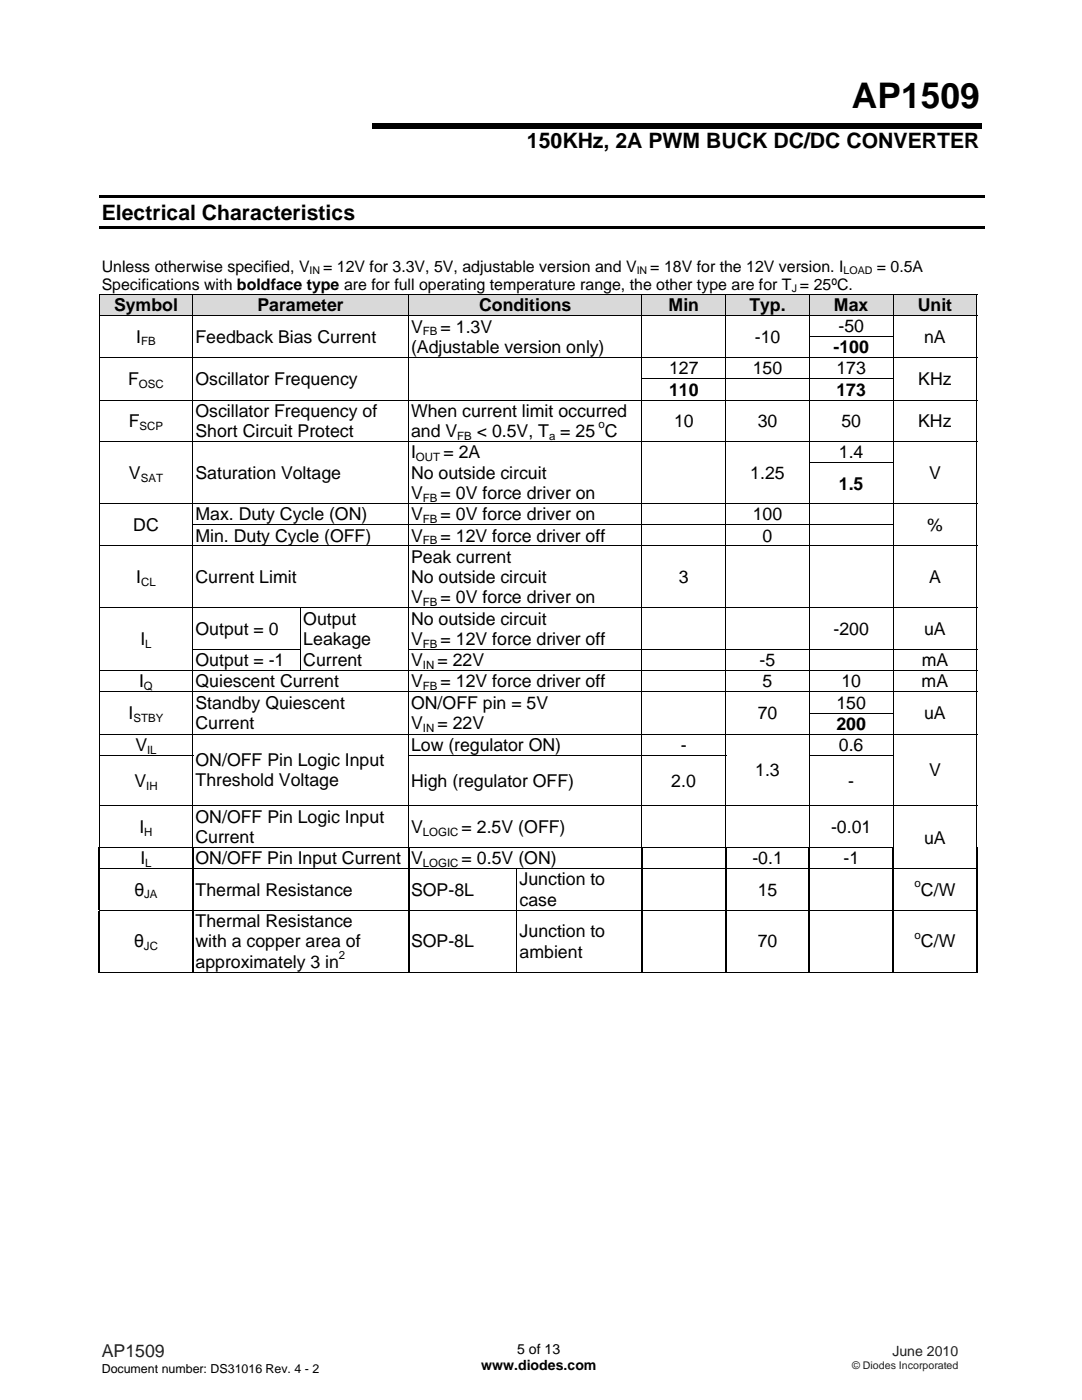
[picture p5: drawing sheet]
<svg xmlns="http://www.w3.org/2000/svg" width="216mm" height="279mm" viewBox="0 0 216 279" stroke-linecap="round" stroke-linejoin="round" font-family="sans-serif">
<defs><g id="words">
<text font-size="7" x="170" y="21.6">AP1509</text>
<g font-size="4.2">
<text x="105.2" y="29.5">150KHz, 2A PWM BUCK DC/DC CONVERTER</text>
<text x="20.3" y="43.8">Electrical Characteristics</text>
</g>
<g font-size="3.5">
<text x="22.8" y="62.1">Symbol</text>
<text x="51.4" y="62.1">Parameter</text>
<text x="95.6" y="62.1">Conditions</text>
<text x="133.4" y="62.1">Min</text>
<text x="149.5" y="62.1">Typ.</text>
<text x="166.4" y="62.1">Max</text>
<text x="183.1" y="62.1">Unit</text>
<text x="27.2" y="68.4">I</text>
<text x="39" y="68.4">Feedback Bias Current</text>
<text x="82" y="70.4">(Adjustable version only)</text>
<text x="82" y="66.4">V</text>
<text x="87.9" y="66.4">= 1.3V</text>
<text x="150.6" y="68.4">-10</text>
<text x="166.3" y="70.5">-100</text>
<text x="167.3" y="66.3">-50</text>
<text x="184.4" y="68.4">nA</text>
<text x="25.6" y="76.9">F</text>
<text x="39" y="76.9">Oscillator Frequency</text>
<text x="133.5" y="74.7">127</text>
<text x="150.2" y="74.7">150</text>
<text x="166.9" y="74.7">173</text>
<text x="183.2" y="76.9">KHz</text>
<text x="39" y="83.2">Oscillator Frequency of</text>
<text x="82" y="83.2">When current limit occurred</text>
<text x="133.5" y="79">110</text>
<text x="166.9" y="79">173</text>
<text x="25.7" y="85.2">F</text>
<text x="39" y="87.3">Short Circuit Protect</text>
<text x="82" y="87.3">and V</text>
<text x="95.1" y="87.3">&lt; 0.5V, T = 25 C</text>
<text x="134.5" y="85.2">10</text>
<text x="151.2" y="85.2">30</text>
<text x="167.9" y="85.2">50</text>
<text x="183.2" y="85.2">KHz</text>
<text x="25.7" y="95.6">V</text>
<text x="39" y="95.6">Saturation Voltage</text>
<text x="82" y="91.5">I</text>
<text x="82" y="95.6">No outside circuit</text>
<text x="88.5" y="91.5">= 2A</text>
<text x="149.7" y="95.6">1.25</text>
<text x="167.4" y="91.5">1.4</text>
<text x="185.4" y="95.6">V</text>
<text x="82" y="99.6">V</text>
<text x="87.9" y="99.6">= 0V force driver on</text>
<text x="167.4" y="97.7">1.5</text>
<text x="26.6" y="106">DC</text>
<text x="39" y="103.8">Max. Duty Cycle (ON)</text>
<text x="82" y="103.8">V</text>
<text x="87.9" y="103.8">= 0V force driver on</text>
<text x="150.2" y="103.8">100</text>
<text x="185" y="106">%</text>
<text x="39" y="108.1">Min. Duty Cycle (OFF)</text>
<text x="82" y="108.1">V</text>
<text x="82" y="112.3">Peak current</text>
<text x="87.9" y="108.1">= 12V force driver off</text>
<text x="152.2" y="108.1">0</text>
<text x="27.2" y="116.4">I</text>
<text x="39" y="116.4">Current Limit</text>
<text x="82" y="116.4">No outside circuit</text>
<text x="135.5" y="116.4">3</text>
<text x="185.4" y="116.4">A</text>
<text x="60.5" y="124.8">Output</text>
<text x="82" y="120.4">V</text>
<text x="82" y="124.7">No outside circuit</text>
<text x="87.9" y="120.4">= 0V force driver on</text>
<text x="28" y="128.8">I</text>
<text x="39" y="126.7">Output = 0</text>
<text x="60.5" y="128.8">Leakage</text>
<text x="82" y="128.7">V</text>
<text x="87.9" y="128.7">= 12V force driver off</text>
<text x="166.3" y="126.7">-200</text>
<text x="184.4" y="126.7">uA</text>
<text x="27.7" y="137.2">I</text>
<text x="39" y="132.9">Output = -1</text>
<text x="39" y="137.2">Quiescent Current</text>
<text x="60.5" y="132.9">Current</text>
<text x="82" y="132.9">V</text>
<text x="82" y="137.2">V</text>
<text x="87.3" y="132.9">= 22V</text>
<text x="87.9" y="137.2">= 12V force driver off</text>
<text x="151.6" y="132.9">-5</text>
<text x="152.2" y="137.2">5</text>
<text x="167.9" y="137.2">10</text>
<text x="183.9" y="137.2">mA</text>
<text x="183.9" y="132.9">mA</text>
<text x="25.7" y="143.5">I</text>
<text x="39" y="141.5">Standby Quiescent</text>
<text x="82" y="141.5">ON/OFF pin = 5V</text>
<text x="151.2" y="143.5">70</text>
<text x="166.9" y="141.4">150</text>
<text x="184.4" y="143.5">uA</text>
<text x="27" y="149.9">V</text>
<text x="39" y="145.6">Current</text>
<text x="82" y="145.6">V</text>
<text x="82" y="149.9">Low (regulator ON)</text>
<text x="87.3" y="145.6">= 22V</text>
<text x="135.8" y="149.9">-</text>
<text x="166.9" y="145.7">200</text>
<text x="167.4" y="149.9">0.6</text>
<text x="39" y="152.9">ON/OFF Pin Logic Input</text>
<text x="150.7" y="154.9">1.3</text>
<text x="185.4" y="154.9">V</text>
<text x="26.8" y="157">V</text>
<text x="39" y="157">Threshold Voltage</text>
<text x="82" y="157">High (regulator OFF)</text>
<text x="134" y="157">2.0</text>
<text x="169.2" y="157">-</text>
<text x="27.8" y="166.2">I</text>
<text x="39" y="164.2">ON/OFF Pin Logic Input</text>
<text x="82" y="166.2">V</text>
<text x="92.1" y="166.2">= 2.5V (OFF)</text>
<text x="165.8" y="166.2">-0.01</text>
<text x="28" y="172.5">I</text>
<text x="39" y="168.3">Current</text>
<text x="39" y="172.5">ON/OFF Pin Input Current V</text>
<text x="92.1" y="172.5">= 0.5V (ON)</text>
<text x="150.1" y="172.5">-0.1</text>
<text x="168.3" y="172.5">-1</text>
<text x="184.4" y="168.4">uA</text>
<text x="26.8" y="178.8">θ</text>
<text x="39" y="178.8">Thermal Resistance</text>
<text x="82" y="178.8">SOP-8L</text>
<text x="103.7" y="176.7">Junction to</text>
<text x="151.2" y="178.8">15</text>
<text x="183.8" y="178.8">C/W</text>
<text x="39" y="185">Thermal Resistance</text>
<text x="103.7" y="180.8">case</text>
<text x="26.8" y="189.1">θ</text>
<text x="39" y="189.1">with a copper area of</text>
<text x="82" y="189.1">SOP-8L</text>
<text x="103.7" y="187">Junction to</text>
<text x="103.7" y="191.1">ambient</text>
<text x="151.2" y="189.1">70</text>
<text x="183.8" y="189.1">C/W</text>
<text x="39" y="193.1">approximately 3 in</text>
</g>
<text font-size="3.5" fill="#231f20" x="20.3" y="270.9">AP1509</text>
<g font-size="3.2">
<text x="20.3" y="57.9">Specifications with boldface type are for full operating temperature range, the other type are for T = 25ºC.</text>
<text x="20.3" y="54.3">Unless otherwise specified, V</text>
<text x="64.5" y="54.3">= 12V for 3.3V, 5V, adjustable version and V</text>
<text x="129.8" y="54.3">= 18V for the 12V version. I</text>
<text x="175" y="54.3">= 0.5A</text>
</g>
<g font-size="2.8">
<text x="96" y="273.5">www.diodes.com</text>
<text x="103.2" y="270.2">5 of 13</text>
</g>
<text font-size="2.8" fill="#231f20" x="178.1" y="270.6">June 2010</text>
<text font-size="2.5" x="20.3" y="274">Document number: DS31016 Rev. 4 - 2</text>
<g font-size="2.3">
<text x="28.2" y="68.9">FB</text>
<text x="84.4" y="66.9">FB</text>
<text x="27.7" y="77.4">OSC</text>
<text x="27.9" y="85.8">SCP</text>
<text x="91.2" y="87.8">FB</text>
<text x="109.6" y="87.8">a</text>
<text x="119.4" y="85.5">o</text>
<text x="83" y="92">OUT</text>
<text x="28.1" y="96.1">SAT</text>
<text x="84.4" y="100.1">FB</text>
<text x="84.4" y="104.4">FB</text>
<text x="84.4" y="108.6">FB</text>
<text x="28.2" y="116.9">CL</text>
<text x="84.4" y="121">FB</text>
<text x="29" y="129.3">L</text>
<text x="84.4" y="129.2">FB</text>
<text x="28.7" y="137.7">Q</text>
<text x="84.4" y="133.5">IN</text>
<text x="84.4" y="137.7">FB</text>
<text x="26.6" y="144.1">STBY</text>
<text x="84.4" y="146.1">IN</text>
<text x="29.4" y="150.4">IL</text>
<text x="29.2" y="157.6">IH</text>
<text x="28.8" y="166.8">H</text>
<text x="84.4" y="166.8">LOGIC</text>
<text x="29" y="173">L</text>
<text x="84.4" y="173">LOGIC</text>
<text x="28.8" y="179.3">JA</text>
<text x="182.5" y="177">o</text>
<text x="28.7" y="189.6">JC</text>
<text x="67.6" y="191.4">2</text>
<text x="182.5" y="187.3">o</text>
</g>
<g font-size="2.1">
<text x="61.8" y="54.6">IN</text>
<text x="127" y="54.6">IN</text>
<text x="158" y="58.3">J</text>
<text x="168.3" y="54.6">LOAD</text>
</g>
<text font-size="2.1" fill="#231f20" x="170" y="273.2">© Diodes Incorporated</text>
</g></defs>
<path d="M19.8 39h176.7v.5h-176.7zM74.3 24.5h121.7v1.1h-121.7zM19.8 45.1h176.7v.5h-176.7z" fill="#000"/>
<g fill="#d9d9d9">
<path d="M19.9 58.8h18.5v4h-18.5z"/>
<path d="M20.3 58.8h17.7v4h-17.7z"/>
<path d="M38.6 58.8h42.8v4h-42.8z"/>
<path d="M39 58.8h42v4h-42z"/>
<path d="M81.6 58.8h46.4v4h-46.4z"/>
<path d="M82 58.8h45.6v4h-45.6z"/>
<path d="M128.2 58.8h16.5v4h-16.5z"/>
<path d="M128.6 58.8h15.7v4h-15.7z"/>
<path d="M144.9 58.8h16.5v4h-16.5z"/>
<path d="M145.3 58.8h15.7v4h-15.7z"/>
<path d="M161.6 58.8h16.5v4h-16.5z"/>
<path d="M162 58.8h15.7v4h-15.7z"/>
<path d="M178.3 58.8h16.5v4h-16.5z"/>
<path d="M178.7 58.8h15.7v4h-15.7z"/>
</g>
<g fill="#000">
<path d="M19.7 58.6h.2v.2h-.2zM194.8 58.6h.2v.2h-.2zM19.7 67.1h.2v.1h-.2zM19.7 75.5h.2v.2h-.2zM38.4 67.1h.2v.1h-.2zM38.4 75.5h.2v.2h-.2zM81.4 67.1h.2v.1h-.2zM81.4 75.5h.2v.2h-.2zM128 67.1h.2v.1h-.2zM144.7 67.1h.2v.1h-.2zM194.8 67.1h.2v.1h-.2zM194.8 75.5h.2v.2h-.2z"/>
<path d="M19.7 92.3h.2v.2h-.2zM38.4 92.3h.2v.2h-.2zM81.4 92.3h.2v.2h-.2zM128 92.3h.2v.2h-.2zM144.7 92.3h.2v.2h-.2zM194.8 92.3h.2v.2h-.2zM19.7 104.6h.2v.2h-.2zM194.8 104.6h.2v.2h-.2zM19.7 129.5h.2v.2h-.2zM19.7 142.2h.2v.2h-.2zM19.7 155.7h.2v.2h-.2zM38.4 142.2h.2v.2h-.2z"/>
<path d="M38.4 155.7h.2v.2h-.2zM81.4 142.2h.2v.2h-.2zM81.4 155.7h.2v.2h-.2zM128 142.2h.2v.2h-.2zM128 155.7h.2v.2h-.2zM144.7 142.2h.2v.2h-.2zM144.7 155.7h.2v.2h-.2zM161.4 155.7h.2v.2h-.2zM178.1 155.7h.2v.2h-.2zM194.8 142.2h.2v.2h-.2zM194.8 150.7h.2v.2h-.2zM194.8 155.7h.2v.2h-.2z"/>
<path d="M194.8 169.1h.3v.1h-.3zM128 193.9h.1v.2h-.1z"/>
</g>
<g fill="none" stroke="#000" stroke-width=".2">
<path d="M19.7 58.7h175.3M19.8 58.8v4M38.5 58.8v4M81.5 58.8v4M128.1 58.8v4M144.8 58.8v4M161.5 58.8v4M178.2 58.8v4M194.9 58.8v4M19.7 62.9h175.3M19.7 71.4h175.3M19.7 79.9h175.3"/>
<path d="M19.8 63v4.1M19.8 67.2v4.1M19.8 71.5v4M19.8 75.7v4.1M19.8 79.9v8.2M38.5 63v4.1M38.5 67.2v4.1M38.5 71.5v4M38.5 75.7v4.1M38.5 79.9v8.2M81.5 63v4.1M81.5 67.2v4.1"/>
<path d="M81.5 71.5v4M81.5 75.7v4.1M81.5 79.9v8.2M128 75.6h50.3M128.1 63v4.1M128.1 67.2v4.1M128.1 71.5v4M128.1 75.7v4.1M128.1 79.9v8.2M144.8 63v4.1M144.8 67.2v4.1M144.8 71.5v4"/>
<path d="M144.8 75.7v4.1M144.8 79.9v8.2M161.4 67.2h16.9M161.5 63v4.1M161.5 67.2v4.1M161.5 71.5v4M161.5 75.7v4.1M161.5 79.9v8.2M178.2 63v4.1M178.2 67.2v4.1M178.2 71.5v4M178.2 75.7v4.1"/>
<path d="M178.2 79.9v8.2M194.9 63v4.1M194.9 67.2v4.1M194.9 71.5v4M194.9 75.7v4.1M194.9 79.9v8.2M19.7 88.2h175.3M19.8 88.2v4.1M19.8 92.5v7.9M38.5 88.2v4.1M38.5 92.5v7.9M81.5 88.2v4.1"/>
<path d="M81.5 92.5v7.9M128.1 88.2v4.1M128.1 92.5v7.9M144.8 88.2v4.1M144.8 92.5v7.9M161.4 92.4h16.9M161.5 88.2v4.1M161.5 92.5v7.9M178.2 88.2v4.1M178.2 92.5v7.9M194.9 88.2v4.1M194.9 92.5v7.9"/>
<path d="M19.7 100.5h175.3M19.7 109h175.3M19.8 100.6v4M19.8 104.8v4.1M19.8 109.1v12.1M38.4 104.7h139.9M38.5 100.6v4M38.5 104.8v4.1M38.5 109.1v12.1M81.5 100.6v4M81.5 104.8v4.1M81.5 109.1v12.1"/>
<path d="M128.1 100.6v4M128.1 104.8v4.1M128.1 109.1v12.1M144.8 100.6v4M144.8 104.8v4.1M144.8 109.1v12.1M161.5 100.6v4M161.5 104.8v4.1M161.5 109.1v12.1M178.2 100.6v4M178.2 104.8v4.1M178.2 109.1v12.1"/>
<path d="M194.9 100.6v4M194.9 104.8v4.1M194.9 109.1v12.1M19.7 121.3h175.3M19.7 133.8h175.3M19.7 138.1h175.3M19.8 121.4v8.1M19.8 129.7v4.1M19.8 133.9v4.1M19.8 138.2v4M38.4 129.6h21.7M38.5 121.4v8.1"/>
<path d="M38.5 129.7v4.1M38.5 133.9v4.1M38.5 138.2v4M60 121.4v8.1M60 129.7v4.1M81.4 129.6h113.6M81.5 121.4v8.1M81.5 129.7v4.1M81.5 133.9v4.1M81.5 138.2v4M128.1 121.4v8.1M128.1 129.7v4.1"/>
<path d="M128.1 133.9v4.1M128.1 138.2v4M144.8 121.4v8.1M144.8 129.7v4.1M144.8 133.9v4.1M144.8 138.2v4M161.5 121.4v8.1M161.5 129.7v4.1M161.5 133.9v4.1M161.5 138.2v4M178.2 121.4v8.1M178.2 129.7v4.1"/>
<path d="M178.2 133.9v4.1M178.2 138.2v4M194.9 121.4v8.1M194.9 129.7v4.1M194.9 133.9v4.1M194.9 138.2v4M19.7 146.5h175.3M19.7 150.8h18.9M19.8 142.4v4.1M19.8 146.6v4.1M19.8 150.9v4.8M19.8 155.9v4.9"/>
<path d="M38.5 142.4v4.1M38.5 146.6v4.1M38.5 150.9v4.8M38.5 155.9v4.9M81.4 150.8h63.5M81.5 142.4v4.1M81.5 146.6v4.1M81.5 150.9v4.8M81.5 155.9v4.9M128.1 142.4v4.1M128.1 146.6v4.1M128.1 150.9v4.8"/>
<path d="M128.1 155.9v4.9M144.8 142.4v4.1M144.8 146.6v4.1M144.8 150.9v4.8M144.8 155.9v4.9M161.4 142.3h16.9M161.4 150.8h16.9M161.5 142.4v4.1M161.5 146.6v4.1M161.5 150.9v4.8M161.5 155.9v4.9M178.2 142.4v4.1"/>
<path d="M178.2 146.6v4.1M178.2 150.9v4.8M178.2 155.9v4.9M194.9 142.4v4.1M194.9 146.6v4.1M194.9 150.9v4.8M194.9 155.9v4.9M19.7 169.1h158.6M19.7 173.4h175.4M19.7 160.8h175.3M19.8 160.9v8.2M38.5 160.9v8.2"/>
<path d="M81.5 160.9v8.2M103.1 173.5v8.1M128.1 160.9v8.2M144.8 160.9v8.2M161.5 160.9v8.2M178.2 160.9v8.2M194.9 160.9v8.2M19.7 181.7h175.4M19.7 194h83.4M103.1 181.8v12.3M103.2 194h24.8M194.8 194h-66.7"/>
</g>
<g fill="none" stroke="#000" stroke-width=".25">
<path d="M19.8 169.2v4.1M19.8 173.5v8.1M38.5 169.2v4.1M38.5 173.5v8.1M81.5 169.2v4.1M81.5 173.5v8.1M128.1 169.2v4.1M128.1 173.5v8.1M144.8 169.2v4.1M144.8 173.5v8.1M161.5 169.2v4.1M161.5 173.5v8.1"/>
<path d="M178.2 169.2v4.1M178.2 173.5v8.1M194.9 169.2v4.1M194.9 173.5v8.1M19.8 181.8v12.1M38.5 181.8v12.1M81.5 181.8v12.1M128.1 181.8v12.1M144.8 181.8v12.1M161.5 181.8v12.1M178.2 181.8v12.1M194.9 181.8v12.3"/>
</g>
<use href="#words"/>
</svg>
